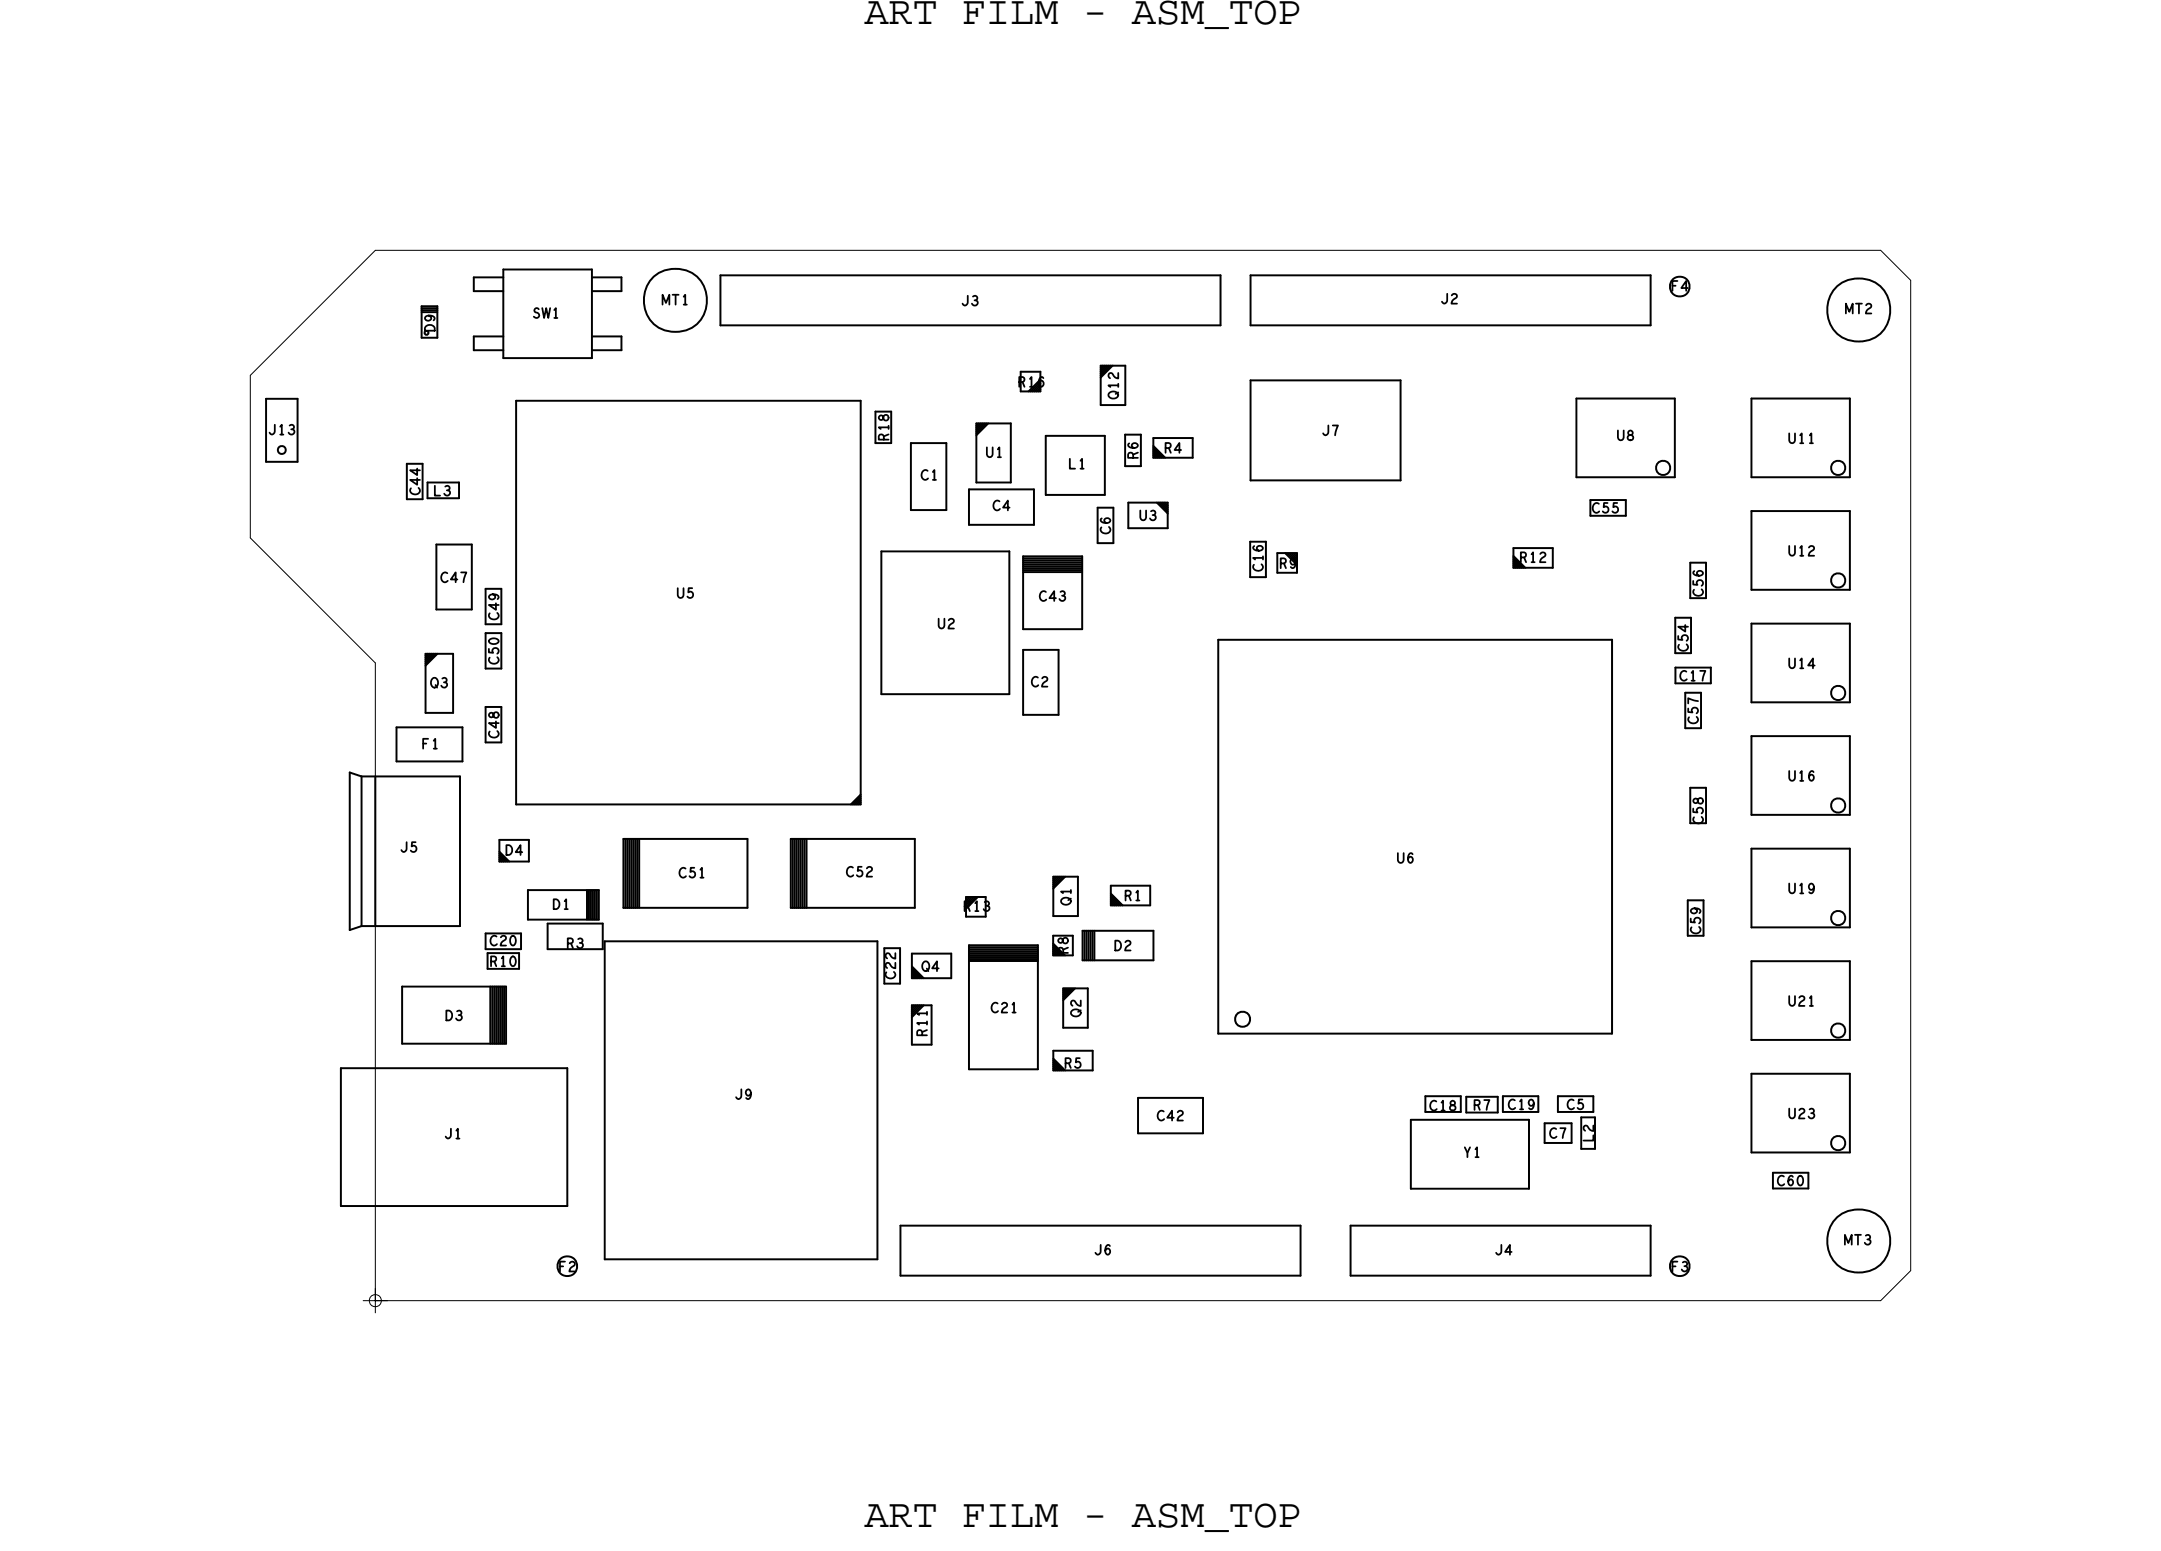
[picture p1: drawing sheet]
<svg xmlns="http://www.w3.org/2000/svg" width="110mm" height="79mm" viewBox="0 0 110 79" stroke-linecap="round" stroke-linejoin="round" font-family="sans-serif">
<defs><g id="words">
<g font-size="2.1">
<text x="43.9" y="1.2">ART FILM - ASM_TOP</text>
<text x="43.9" y="77.5">ART FILM - ASM_TOP</text>
</g>
<g font-size=".5">
<text x="13.6" y="22.1">J13</text>
<text x="45.1" y="22.4" transform="rotate(-90 45.1 22.4)">R18</text>
<text x="51.7" y="19.6">R16</text>
<text x="56.8" y="20.3" transform="rotate(-90 56.8 20.3)">Q12</text>
<text x="90.8" y="22.5">U11</text>
<text x="77.2" y="28.6">R12</text>
<text x="21.9" y="34.9">Q3</text>
<text x="21.4" y="38">F1</text>
<text x="48.9" y="46.3">R13</text>
<text x="54.4" y="46" transform="rotate(-90 54.4 46)">Q1</text>
<text x="57.1" y="45.7">R1</text>
<text x="24.9" y="49.1">R10</text>
<text x="28.8" y="48.2">R3</text>
<text x="47.1" y="52.7" transform="rotate(-90 47.1 52.7)">R11</text>
<text x="84.9" y="64.6">F3</text>
</g>
</g></defs>
<!-- layer: Board Outline -->
<path d="M12.7 19.1v8.2zM19.1 12.7h76.4zM19.1 12.7l-6.4 6.4zM95.5 12.7l1.5 1.5zM97 14.2v50.3zM12.7 27.3l6.4 6.4zM19.1 33.7v32.4zM19.1 66.1h76.4zM95.5 66.1l1.5-1.6z" fill="none" stroke="#000" stroke-width=".05"/>
<!-- layer: Components -->
<g fill="none" stroke="#000" stroke-width=".1">
<path d="M21.4 15.6h.8zM21.4 17.2h.8zM21.4 15.6v1.6zM21.4 15.7h.8zM21.4 15.8h.8zM21.4 15.9h.8zM21.6 16.9l.1-.1 .1 .2h-.1zM22.2 15.6v1.6zM24.1 14.1h1.5zM24.1 17.1h1.5zM24.1 14.8h1.5zM24.1 14.1v.7z"/>
<path d="M24.1 17.8h1.5zM24.1 17.1v.7zM25.6 18.2h4.5zM25.6 13.7v4.5zM25.6 13.7h4.5zM30.1 14.1h1.5zM30.1 17.1h1.5zM30.1 14.8h1.5zM30.1 17.8h1.5zM30.1 13.7v4.5zM31.6 14.1v.7zM31.6 17.1v.7z"/>
<path d="M36.6 16.5h25.4zM36.6 14h25.4zM36.6 14v2.5zM51.8 18.9h1zM51.8 19.9h1zM51.8 18.9v1zM52.2 19.9l.6-.6zM52.3 19.9l.5-.5zM52.4 19.9l.4-.4zM52.5 19.9l.3-.3zM52.7 19.9l.1-.1zM52.8 18.9v1z"/>
<path d="M52.8 19.7l-.2 .2zM55.9 18.7l.1-.1zM55.9 18.8l.2-.2zM55.9 18.9l.3-.3zM55.9 19l.4-.4zM55.9 18.6v2zM55.9 19.1l.5-.5zM55.9 19.2l.6-.6zM55.9 18.6h1.3zM57.2 18.6v2zM62 14v2.5zM63.5 19.3v5.1z"/>
<path d="M63.5 19.3h7.6zM63.5 14h20.3zM63.5 14v2.5zM63.5 16.5h20.3zM71.1 19.3v5.1zM83.8 14v2.5zM13.5 20.3h1.6zM13.5 20.3v3.2zM13.5 23.5h1.6zM14.1 22.8l.2-.1 .2 .1v.1l-.2 .2-.2-.2zM15.1 20.3v3.2zM17.8 39.2l.6 .2z"/>
<path d="M17.8 39.2v8zM18.4 39.4h5zM18.4 39.4v7.6zM19.1 39.4v7.6zM20.1 36.9h3.4zM20.1 36.9v1.8zM20.1 38.7h3.4zM20.7 23.6h.8zM20.7 25.4h.8zM20.7 23.6v1.8zM21.5 23.6v1.8zM21.6 33.2h1.4z"/>
<path d="M21.6 33.3l.1-.1zM21.6 33.4l.2-.2zM21.6 33.5l.3-.3zM21.6 33.6l.4-.4zM21.6 33.7l.5-.5zM21.6 33.8l.6-.6zM21.6 33.2v3zM21.6 36.2h1.4zM21.7 25.3h1.6zM21.7 24.5v.8zM21.7 24.5h1.6zM22.2 31h1.8z"/>
<path d="M22.2 27.7v3.3zM22.2 27.7h1.8zM23 33.2v3zM23.3 24.5v.8zM23.4 39.4v7.6zM23.5 36.9v1.8zM24 27.7v3.3zM24.7 32.2h.8zM24.7 29.9h.8zM24.7 35.9h.8zM24.7 34h.8zM24.7 32.2v1.8z"/>
<path d="M24.7 31.7h.8zM24.7 29.9v1.8zM24.7 37.7h.8zM24.7 35.9v1.8zM25.5 32.2v1.8zM25.5 29.9v1.8zM25.5 35.9v1.8zM26.2 20.4v20.5zM26.2 20.4h17.5zM43.7 20.4v20.5zM44.5 20.9h.8zM44.5 22.5h.8z"/>
<path d="M44.5 20.9v1.6zM44.8 28h6.5zM44.8 28v7.3zM44.8 35.3h6.5zM45.3 20.9v1.6zM46.3 25.9h1.8zM46.3 22.5v3.4zM46.3 22.5h1.8zM48.1 22.5v3.4zM49.2 26.7h3.3zM49.2 24.9v1.8zM49.2 24.9h3.3z"/>
<path d="M49.6 21.5h1.7zM49.6 21.6l.1-.1zM49.6 21.7l.2-.2zM49.6 21.8l.3-.3zM49.6 21.9l.4-.4zM49.6 22l.5-.5zM49.6 22.1l.6-.6zM49.6 21.5v3zM49.6 24.5h1.7zM51.3 28v7.3zM51.3 21.5v3zM52 28.3h3z"/>
<path d="M52 28.4h3zM52 28.5h3zM52 28.6h3zM52 28.7h3zM52 28.8h3zM52 28.9h3zM52 29h3zM52 29.1h3zM52 32h3zM52 28.3v3.7zM52 36.3h1.8zM52 33v3.3z"/>
<path d="M52 33h1.8zM52.5 24.9v1.8zM53.1 22.1h3zM53.1 25.1h3zM53.1 22.1v3zM53.8 33v3.3zM55 28.3v3.7zM55.7 25.8h.8zM55.7 27.6h.8zM55.7 25.8v1.8zM55.9 20.6h1.3zM56.1 22.1v3z"/>
<path d="M56.5 25.8v1.8zM57.1 22.1h.8zM57.1 23.7h.8zM57.1 22.1v1.6zM57.3 26.8h2zM57.3 25.5v1.3zM57.3 25.5h2zM57.9 22.1v1.6zM58.6 23.2h2zM58.6 22.2v1zM58.6 23.1l.1 .1zM58.6 23l.2 .2z"/>
<path d="M58.6 22.9l.3 .3zM58.6 22.8l.4 .4zM58.6 22.7l.5 .5zM58.6 22.6l.6 .6zM58.6 22.2h2zM58.8 25.5l.5 .6zM58.9 25.5l.4 .5zM59 25.5l.3 .4zM59.1 25.5l.2 .3zM59.2 25.5l.1 .2zM59.3 25.5v1.3zM60.6 22.2v1z"/>
<path d="M61.9 32.5h20zM61.9 32.5v20zM63.5 27.5h.8zM63.5 29.3h.8zM63.5 27.5v1.8zM63.5 24.4h7.6zM64.3 27.5v1.8zM64.9 28.1h1zM64.9 29.1h1zM64.9 28.1v1zM65.3 28.1l.6 .6zM65.4 28.1l.5 .5z"/>
<path d="M65.5 28.1l.4 .4zM65.6 28.1l.3 .3zM65.7 28.1l.2 .2zM65.8 28.1l.1 .1zM65.9 28.1v1zM76.9 28.8h2zM76.9 27.8v1zM76.9 28.7l.1 .1zM76.9 28.6l.2 .2zM76.9 28.5l.3 .3zM76.9 28.4l.4 .4zM76.9 28.3l.5 .5z"/>
<path d="M76.9 28.2l.6 .6zM76.9 27.8h2zM78.9 27.8v1zM80.1 20.2h5zM80.1 20.2v4zM80.1 24.2h5zM80.8 25.4v.8zM80.8 26.2h1.8zM80.8 25.4h1.8zM81.9 32.5v20zM82.6 25.4v.8zM84.2 23.5l.3-.1 .2 .1 .1 .3-.1 .2-.2 .1-.3-.1-.1-.2z"/>
<path d="M85.1 20.2v4zM85.1 31.4h.8zM85.1 33.2h.8zM85.1 31.4v1.8zM85.1 33.9v.8zM85.1 34.7h1.8zM85.1 33.9h1.8zM85.6 35.2h.8zM85.6 37h.8zM85.6 35.2v1.8zM85.8 28.6h.8zM85.8 30.4h.8z"/>
<path d="M85.8 28.6v1.8zM85.9 31.4v1.8zM86.4 35.2v1.8zM86.6 28.6v1.8zM86.9 33.9v.8zM89 37.4h5zM89 31.7h5zM89 26h5zM89 20.2h5zM89 37.4v4zM89 31.7v4zM89 35.7h5z"/>
<path d="M89 26v4zM89 30h5zM89 20.2v4zM89 24.2h5zM93.1 34.9l.3-.1 .2 .1 .1 .3-.1 .2-.2 .2-.3-.2-.1-.2zM93.1 29.2l.3-.1 .2 .1 .1 .3-.1 .2-.2 .1-.3-.1-.1-.2zM93.1 23.5l.3-.1 .2 .1 .1 .3-.1 .2-.2 .1-.3-.1-.1-.2zM94 37.4v4zM94 31.7v4zM94 26v4zM94 20.2v4zM17.3 54.2h11.5z"/>
<path d="M17.3 54.2v7zM17.8 47.2l.6-.2zM18.4 47h5zM20.4 50.1h5.3zM20.4 53h5.3zM20.4 50.1v2.9zM24.7 48.2h1.8zM24.7 47.4v.8zM24.7 47.4h1.8zM24.8 49.2h1.6zM24.8 48.4v.8zM24.8 48.4h1.6z"/>
<path d="M24.9 50.1v2.9zM25 50.1v2.9zM25.1 50.1v2.9zM25.2 50.1v2.9zM25.3 50.1v2.9zM25.4 43.4l.4 .4zM25.4 43.8h1.5zM25.4 43.6l.2 .2zM25.4 43.3l.5 .5zM25.4 42.7h1.5zM25.4 42.7v1.1zM25.4 43.5l.3 .3z"/>
<path d="M25.4 43.7l.1 .1zM25.4 50.1v2.9zM25.5 50.1v2.9zM25.6 50.1v2.9zM25.7 50.1v2.9zM26.2 40.9h17.5zM26.4 48.4v.8zM26.5 47.4v.8zM26.8 45.2h3.6zM26.8 46.7h3.6zM26.8 45.2v1.5zM26.9 42.7v1.1z"/>
<path d="M27.8 46.9h2.8zM27.8 46.9v1.3zM27.8 48.2h2.8zM28.8 54.2v7zM29.8 45.2v1.5zM29.9 45.2v1.5zM30 45.2v1.5zM30.1 45.2v1.5zM30.2 45.2v1.5zM30.3 45.2v1.5zM30.4 45.2v1.5zM30.6 46.9v1.3z"/>
<path d="M30.7 47.8v16.2zM30.7 47.8h13.9zM31.7 42.6v3.5zM31.7 46.1h6.3zM31.7 42.6h6.3zM31.8 42.6v3.5zM31.9 42.6v3.5zM32 42.6v3.5zM32.1 42.6v3.5zM32.2 42.6v3.5zM32.3 42.6v3.5zM32.4 42.6v3.5z"/>
<path d="M32.5 42.6v3.5zM38 42.6v3.5zM40.2 42.6v3.5zM40.2 46.1h6.3zM40.2 42.6h6.3zM40.3 42.6v3.5zM40.4 42.6v3.5zM40.5 42.6v3.5zM40.6 42.6v3.5zM40.7 42.6v3.5zM40.8 42.6v3.5zM40.9 42.6v3.5z"/>
<path d="M41 42.6v3.5zM43.7 40.4l-.5 .5zM43.7 40.5l-.4 .4zM43.7 40.6l-.3 .3zM43.7 40.7l-.2 .2zM43.7 40.8l-.1 .1zM44.6 47.8v16.2zM44.9 48.2h.8zM44.9 50h.8zM44.9 48.2v1.8zM45.7 48.2v1.8zM46.3 51.1h1z"/>
<path d="M46.3 49.3l.4 .4zM46.3 49.1l.6 .6zM46.3 49.5l.2 .2zM46.3 51.1v2zM46.3 53.1h1zM46.3 49.7h2zM46.3 48.4v1.3zM46.3 48.4h2zM46.3 49.2l.5 .5zM46.3 49.4l.3 .3zM46.3 49.6l.1 .1zM46.4 51.1l-.1 .1z"/>
<path d="M46.5 42.6v3.5zM46.5 51.1l-.2 .2zM46.6 51.1l-.3 .3zM46.7 51.1l-.4 .4zM46.8 51.1l-.5 .5zM46.9 51.1l-.6 .6zM47.3 51.1v2zM48.3 48.4v1.3zM49.1 45.6h1zM49.1 45.6v1zM49.1 46.6h1zM49.2 45.6l-.1 .1z"/>
<path d="M49.2 48.1h3.5zM49.2 48.2h3.5zM49.2 48.3h3.5zM49.2 48.4h3.5zM49.2 48.5h3.5zM49.2 48.6h3.5zM49.2 48.7h3.5zM49.2 48.8h3.5zM49.2 54.3h3.5zM49.2 48v6.3zM49.2 48h3.5zM49.3 45.6l-.2 .2z"/>
<path d="M49.4 45.6l-.3 .3zM49.5 45.6l-.4 .4zM49.6 45.6l-.5 .5zM49.7 45.6l-.6 .6zM50.1 45.6v1zM52.7 48v6.3zM53.5 47.5h1zM53.5 48.5h1zM53.5 47.5v1zM53.5 48.4l.1 .1zM53.5 48.3l.2 .2zM53.5 48.2l.3 .3z"/>
<path d="M53.5 48.1l.4 .4zM53.5 48l.5 .5zM53.5 47.9l.6 .6zM53.5 54.4h2zM53.5 53.4v1zM53.5 54.3l.1 .1zM53.5 54.2l.2 .2zM53.5 54.1l.3 .3zM53.5 54l.4 .4zM53.5 53.9l.5 .5zM53.5 53.8l.6 .6zM53.5 44.5v2z"/>
<path d="M53.5 46.5h1.2zM53.5 44.6l.1-.1zM53.5 44.7l.2-.2zM53.5 44.8l.3-.3zM53.5 44.9l.4-.4zM53.5 45l.5-.5zM53.5 45.1l.6-.6zM53.5 53.4h2zM53.5 44.5h1.2zM54 50.3l.1-.1zM54 50.4l.2-.2zM54 50.5l.3-.3z"/>
<path d="M54 50.6l.4-.4zM54 50.7l.5-.5zM54 50.8l.6-.6zM54 50.2v2zM54 52.2h1.2zM54 50.2h1.2zM54.5 47.5v1zM54.7 44.5v2zM55 47.3h3.6zM55 47.3v1.5zM55 48.8h3.6zM55.1 47.3v1.5z"/>
<path d="M55.2 47.3v1.5zM55.2 50.2v2zM55.3 47.3v1.5zM55.4 47.3v1.5zM55.5 47.3v1.5zM55.5 53.4v1zM55.6 47.3v1.5zM56.4 46h2zM56.4 45v1zM56.4 45.9l.1 .1zM56.4 45.8l.2 .2zM56.4 45.7l.3 .3z"/>
<path d="M56.4 45.6l.4 .4zM56.4 45.5l.5 .5zM56.4 45.4l.6 .6zM56.4 45h2zM57.8 55.8v1.8zM57.8 57.6h3.3zM57.8 55.8h3.3zM58.4 45v1zM58.6 47.3v1.5zM61.1 55.8v1.8zM61.9 52.5h20zM71.7 56.9h6z"/>
<path d="M71.7 56.9v3.5zM72.4 56.5h1.8zM72.4 55.7v.8zM72.4 55.7h1.8zM74.2 55.7v.8zM74.5 56.5h1.6zM74.5 55.7v.8zM74.5 55.7h1.6zM76.1 55.7v.8zM76.3 55.7v.8zM76.3 56.5h1.8zM76.3 55.7h1.8z"/>
<path d="M77.7 56.9v3.5zM78.1 55.7v.8zM78.4 58h1.4zM78.4 57v1zM78.4 57h1.4zM79.1 55.7v.8zM79.1 56.5h1.8zM79.1 55.7h1.8zM79.8 57v1zM80.3 58.3h.7zM80.3 56.7v1.6zM80.3 56.7h.7z"/>
<path d="M80.9 55.7v.8zM81 56.7v1.6zM85.7 45.7h.8zM85.7 47.5h.8zM85.7 45.7v1.8zM85.8 40h.8zM85.8 41.8h.8zM85.8 40v1.8zM86.5 45.7v1.8zM86.6 40v1.8zM89 54.5h5zM89 48.8h5z"/>
<path d="M89 43.1h5zM89 54.5v4zM89 58.5h5zM89 48.8v4zM89 52.8h5zM89 43.1v4zM89 47.1h5zM89 41.4h5zM90 59.6v.8zM90 59.6h1.8zM91.8 59.6v.8zM93.1 57.8l.3-.1 .2 .1 .1 .3-.1 .2-.2 .1-.3-.1-.1-.2z"/>
<path d="M93.1 52.1l.3-.1 .2 .1 .1 .2-.1 .3-.2 .1-.3-.1-.1-.3zM93.1 46.4l.3-.1 .2 .1 .1 .2-.1 .3-.2 .1-.3-.1-.1-.3zM93.1 40.7l.3-.2 .2 .2 .1 .2-.1 .3-.2 .1-.3-.1-.1-.3zM94 54.5v4zM94 48.8v4zM94 43.1v4zM17.3 61.2h11.5zM30.7 64h13.9zM45.7 64.8h20.4zM45.7 62.2v2.6zM45.7 62.2h20.4zM66.1 62.2v2.6z"/>
<path d="M68.6 62.2v2.6zM68.6 62.2h15.2zM68.6 64.8h15.2zM71.7 60.4h6zM83.8 62.2v2.6zM90 60.4h1.8z"/>
<circle cx="34.3" cy="15.3" r="1.61"/>
<circle cx="85.3" cy="14.6" r=".5"/>
<circle cx="94.4" cy="15.8" r="1.61"/>
<circle cx="63.1" cy="51.8" r=".38"/>
<circle cx="28.8" cy="64.3" r=".5"/>
<circle cx="85.3" cy="64.3" r=".5"/>
<circle cx="94.4" cy="63" r="1.61"/>
</g>
<!-- layer: Text -->
<g fill="none" stroke="#000" stroke-width=".09">
<path d="M21.6 16.6a.26 .26 0 0 1 .3-.1 .26 .26 0 0 1 .2 .3h-.5zM21.8 16v.1a.14 .14 0 0 1 0 .2 .14 .14 0 0 1-.2-.1 .14 .14 0 0 1 .2-.2l.3 .1-.1 .2M27.4 15.7a.12 .12 0 0 0-.2 0 .12 .12 0 0 0 0 .2 .15 .15 0 0 1 .2 .1 .15 .15 0 0 1-.1 .1 .15 .15 0 0 1-.2 0M27.5 15.6l.1 .5 .1-.5 .1 .5 .1-.5M28.2 15.7v-.1v.5M28.2 16.1h.1M33.6 15.5v-.5l.2 .4 .2-.4v.5M34.2 15h.3M34.3 15v.5M34.7 15.1l.1-.1v.5M34.7 15.5h.2M49.2 15l-.1 .4-.1 .1-.1-.1"/>
<path d="M49.4 15.1a.12 .12 0 0 1 .2 0 .12 .12 0 0 1 0 .2M49.5 15.3a.15 .15 0 0 1 .2 .1 .15 .15 0 0 1-.2 .1 .15 .15 0 0 1-.1-.1M51.8 19.4h.2v-.2l-.2-.1v.5M52.3 19.2l.1-.1v.5M53 19.2a.24 .24 0 0 0-.2 .2 .24 .24 0 0 0 .1 .2 .14 .14 0 0 0 .1-.2 .14 .14 0 0 0-.2 0M56.8 18.9v.3l-.3-.2a.13 .13 0 0 0-.2 0 .13 .13 0 0 0 .1 .2M56.8 19.6h-.5l.1 .1M73.5 14.9v.4l-.1 .1-.2-.1M73.7 15a.13 .13 0 0 1 .2-.1 .13 .13 0 0 1 .1 .2l-.3 .3h.3M84.9 14.5h.2M85.2 14.3h-.3v.5M85.7 14.6h-.3l.2-.3v.5"/>
<path d="M93.7 15.9v-.5l.2 .4 .2-.4v.5M94.3 15.4h.3M94.4 15.4v.5M94.8 15.5a.13 .13 0 0 1 .2-.1 .13 .13 0 0 1 0 .2l-.2 .3h.2M14 21.6l-.1 .4-.1 .1-.1-.1M14.2 21.7l.1-.1v.5M14.7 21.6a.12 .12 0 0 1 .2 0 .12 .12 0 0 1-.1 .2M21.2 23.8v.3l-.4-.2h.5M21.2 24.3v.3l-.4-.2h.5M21.3 24.8a.22 .22 0 0 1-.2 .3 .22 .22 0 0 1-.2-.3M21.7 37.5h-.2v.5M22 37.6l.1-.1v.5"/>
<path d="M22.1 24.7v.5h.3M22.5 34.5a.12 .12 0 0 1 .2 0 .12 .12 0 0 1-.1 .2M22.6 24.7a.12 .12 0 0 1 .2 0 .12 .12 0 0 1 0 .2M22.7 24.9a.15 .15 0 0 1 .2 .1 .15 .15 0 0 1-.2 .2 .15 .15 0 0 1-.1-.1M22.7 29.1a.22 .22 0 0 0-.3 .2 .22 .22 0 0 0 .3 .2M23.2 29.4h-.3l.2-.3v.5M23.4 29.1h.3l-.2 .5M24.8 33v.1l.2 .1a.16 .16 0 0 1 .1-.3 .16 .16 0 0 1 .2 .1 .16 .16 0 0 1 0 .2M24.8 32.5a.26 .26 0 0 1 .3-.1 .26 .26 0 0 1 .2 .2 .26 .26 0 0 1-.3 .1 .26 .26 0 0 1-.2-.2zM24.9 36.2a.12 .12 0 0 0-.1 .2 .12 .12 0 0 0 .2 0 .12 .12 0 0 0 .1-.1 .14 .14 0 0 1 .2-.1 .14 .14 0 0 1 0 .2 .14 .14 0 0 1-.2-.1l-.1-.1zM25 30.2h.1a.14 .14 0 0 1 0 .2 .14 .14 0 0 1-.2-.1 .14 .14 0 0 1 .1-.1l.3 .1v.1M25.2 30.6v.4l-.4-.3h.5"/>
<path d="M25.2 36.6v.4l-.4-.3h.5M25.3 33.4a.22 .22 0 0 1-.2 .3 .22 .22 0 0 1-.2-.3M25.3 31.1a.22 .22 0 0 1-.2 .4 .22 .22 0 0 1-.2-.4M25.3 37.1a.22 .22 0 0 1-.2 .4 .22 .22 0 0 1-.2-.4M34.4 29.9v.3l.2 .2 .1-.2v-.3M35.2 29.9h-.2v.2a.16 .16 0 0 1 .2 0 .16 .16 0 0 1-.1 .3 .16 .16 0 0 1-.2-.1M44.7 21.1a.12 .12 0 0 0-.1 .2 .12 .12 0 0 0 .2 0 .12 .12 0 0 0 .1-.1 .14 .14 0 0 1 .2-.1 .14 .14 0 0 1 0 .2 .14 .14 0 0 1-.2-.1l-.1-.1zM44.9 22.3v-.2h-.2l-.1 .2h.5M45.1 21.7h-.5l.1 .1M47.1 23.9a.22 .22 0 0 0-.3 .2 .22 .22 0 0 0 .3 .2M47.4 24l.1-.1v.5M47.4 24.4h.1"/>
<path d="M47.7 31.4v.4l.1 .1 .2-.1v-.4M48.2 31.5a.13 .13 0 0 1 .2-.1 .13 .13 0 0 1 0 .2l-.2 .3h.2M50.1 22.7v.4l.2 .1 .1-.1v-.4M50.7 22.8l.1-.1v.5M50.7 23.2h.1M50.8 25.5a.22 .22 0 0 0-.4 .2 .22 .22 0 0 0 .4 .1M51.3 25.8h-.4l.3-.4v.5M52.7 34.4a.22 .22 0 0 0-.3 .2 .22 .22 0 0 0 .3 .2M52.9 34.5a.13 .13 0 0 1 .2-.1 .13 .13 0 0 1 .1 .2l-.3 .3h.3M53.1 30.1a.22 .22 0 0 0-.3 .2 .22 .22 0 0 0 .3 .1M53.6 30.4h-.3l.2-.4v.5M53.9 30.1a.12 .12 0 0 1 .2 0 .12 .12 0 0 1-.1 .2"/>
<path d="M53.9 30.3a.15 .15 0 0 1 .2 .1 .15 .15 0 0 1-.1 .1 .15 .15 0 0 1-.2-.1M54.3 23.3v.5h.3M54.9 23.4l.1-.1v.5M54.9 23.8h.1M56 26.3l-.1 .1a.24 .24 0 0 0 .2 .2 .24 .24 0 0 0 .3-.2 .16 .16 0 0 0-.3-.1 .16 .16 0 0 0 .1 .3M56.3 26.8a.22 .22 0 0 1-.2 .3 .22 .22 0 0 1-.2-.3M57.4 22.5h-.1a.24 .24 0 0 0 .2 .3 .24 .24 0 0 0 .3-.2 .16 .16 0 0 0-.3-.1 .16 .16 0 0 0 .1 .3M57.6 23.3l-.1-.3h-.1l-.1 .3h.5M57.8 23l-.2 .1M57.9 25.9v.4l.2 .1 .1-.1v-.4M58.5 26a.12 .12 0 0 1 .2 0 .12 .12 0 0 1-.1 .2M58.5 26.2a.15 .15 0 0 1 .2 .1 .15 .15 0 0 1-.1 .2 .15 .15 0 0 1-.2-.2"/>
<path d="M59.2 22.8l.2-.1 .1-.1-.3-.1v.5M59.4 22.8l.1 .2M60 22.9h-.3l.2-.4v.5M63.7 27.7v.1a.24 .24 0 0 0 .2 .2 .24 .24 0 0 0 .2-.2 .14 .14 0 0 0-.2-.1 .15 .15 0 0 0 0 .3M64.1 28.7a.22 .22 0 0 1-.2 .3 .22 .22 0 0 1-.2-.3M64.1 28.3h-.5l.1 .1M64.1 28.3v.1M65 28.6h.3v-.2h-.3v.5M65.2 28.6l.1 .3M65.8 28.5v.1a.15 .15 0 0 1-.3 0 .14 .14 0 0 1 .1-.2 .14 .14 0 0 1 .2 .1l-.1 .3h-.1M67.5 21.6v.4l-.2 .1-.1-.1M67.7 21.6h.3l-.2 .5"/>
<path d="M77.2 28.3h.3v-.2h-.3v.5M77.8 28.2l.1-.1v.5M78.2 28.1a.13 .13 0 0 1 .2 0 .13 .13 0 0 1 .1 .2l-.3 .3h.3M81.2 25.6a.22 .22 0 0 0-.3 .2 .22 .22 0 0 0 .3 .2M81.6 25.5h-.1l-.1 .3a.16 .16 0 0 1 .3 0 .16 .16 0 0 1-.1 .2 .16 .16 0 0 1-.2 0M82.1 25.5h-.1l-.1 .3a.16 .16 0 0 1 .3 0 .16 .16 0 0 1-.1 .2 .16 .16 0 0 1-.2 0M82.2 21.9v.3l.1 .2 .2-.2v-.3M82.7 21.9v.1a.2 .2 0 0 1 .2 .1 .2 .2 0 0 1 0 .2 .15 .15 0 0 1-.2-.1 .15 .15 0 0 1 .2-.1v-.2zM85.2 32.3v.2h.3a.16 .16 0 0 1 0-.2 .16 .16 0 0 1 .2 0 .16 .16 0 0 1 0 .2M85.6 31.7v.4l-.4-.3h.5M85.6 34.1a.22 .22 0 0 0-.3 .2 .22 .22 0 0 0 .4 .2M85.7 32.7a.22 .22 0 0 1-.2 .4 .22 .22 0 0 1-.2-.4"/>
<path d="M85.7 36v.2h.3a.16 .16 0 0 1 0-.2 .16 .16 0 0 1 .2 0 .16 .16 0 0 1 0 .2M85.9 34.2l.1-.1v.5M85.9 34.6h.2M86 29.5v.2h.2a.16 .16 0 0 1 .1-.2 .16 .16 0 0 1 .2 0 .16 .16 0 0 1-.1 .3M86.1 29h-.1a.24 .24 0 0 0 .2 .2 .24 .24 0 0 0 .3-.1 .16 .16 0 0 0-.3-.1 .14 .14 0 0 0 .1 .2M86.2 36.4a.22 .22 0 0 1-.2 .4 .22 .22 0 0 1-.2-.4M86.2 35.6l-.5-.1v.2M86.3 34.1h.3l-.1 .5M86.4 29.9a.22 .22 0 0 1-.2 .4 .22 .22 0 0 1-.2-.4M90.9 22v.4l.1 .1 .2-.1v-.4M90.9 27.7v.4l.1 .1 .2-.1v-.4M90.9 33.4v.4l.1 .1 .2-.1v-.4"/>
<path d="M90.9 39.2v.3l.1 .2 .2-.2v-.3M91.4 22.1l.1-.1v.5M91.4 27.8l.1-.1v.5M91.4 33.5l.1-.1v.5M91.4 39.3l.1-.1v.5M91.4 28.2h.2M91.4 33.9h.2M91.4 39.7h.2M91.9 27.8a.13 .13 0 0 1 .2-.1 .13 .13 0 0 1 0 .2l-.2 .3h.2M91.9 22.1l.1-.1v.5M92.1 39.2a.24 .24 0 0 0-.2 .2 .24 .24 0 0 0 .2 .2 .14 .14 0 0 0 0-.2 .14 .14 0 0 0-.2 0M92.2 33.8h-.4l.3-.4v.5"/>
<path d="M20.7 42.8l-.1 .4-.1 .1-.1-.1M21.1 42.8h-.2v.2a.16 .16 0 0 1 .2 0 .16 .16 0 0 1 0 .3 .16 .16 0 0 1-.2-.1M22.7 51.3a.25 .25 0 0 1 .3 .3 .25 .25 0 0 1-.3 .2zM22.9 57.3v.4l-.1 .1-.2-.1M23.2 57.4l.1-.1v.5M23.2 57.8h.1M23.2 51.4a.12 .12 0 0 1 .2 0 .12 .12 0 0 1 0 .2M23.3 51.6a.15 .15 0 0 1 .2 .1 .15 .15 0 0 1-.2 .1 .15 .15 0 0 1-.1-.1M24.9 48.8h.3v-.2h-.3v.5M25.2 47.6a.22 .22 0 0 0-.3 .2 .22 .22 0 0 0 .3 .1M25.4 47.6a.13 .13 0 0 1 .2-.1 .13 .13 0 0 1 .1 .2l-.3 .3h.3M25.5 48.7l.1-.1v.5"/>
<path d="M25.7 42.9a.25 .25 0 0 1 .3 .3 .25 .25 0 0 1-.3 .2zM26 48.6a.24 .24 0 0 1 .2 .2 .24 .24 0 0 1-.2 .3 .34 .34 0 0 1 0-.5zM26 47.5a.24 .24 0 0 1 .2 .3 .24 .24 0 0 1-.2 .2 .34 .34 0 0 1 0-.5zM26.5 43.3h-.3l.2-.4v.5M28.1 45.7a.25 .25 0 0 1 .3 .2 .25 .25 0 0 1-.3 .3zM28.7 45.8l.1-.1v.5M28.7 46.2h.1M28.8 47.9h.2l.1-.2h-.3v.5M29.4 47.7a.12 .12 0 0 1 .2 0 .12 .12 0 0 1-.1 .2M34.8 44.1a.22 .22 0 0 0-.3 .2 .22 .22 0 0 0 .3 .2M35.3 44.1h-.2v.2a.16 .16 0 0 1 .2 0 .16 .16 0 0 1-.1 .3 .16 .16 0 0 1-.2-.1M35.6 44.2l.1-.1v.5"/>
<path d="M35.6 44.6h.1M37.7 55.3l-.1 .4-.1 .1-.1-.1M38.1 55.5v.1a.14 .14 0 0 1-.2-.1 .14 .14 0 0 1 .1-.1 .14 .14 0 0 1 .1 .1l-.1 .3h-.1M43.3 44.1a.22 .22 0 0 0-.3 .2 .22 .22 0 0 0 .3 .1M43.8 44h-.2v.2a.16 .16 0 0 1 .2 .1 .16 .16 0 0 1-.1 .2 .16 .16 0 0 1-.2-.1M44 44.1a.13 .13 0 0 1 .2-.1 .13 .13 0 0 1 .1 .2l-.3 .3h.3M45.4 49.4a.22 .22 0 0 1-.2 .3 .22 .22 0 0 1-.2-.3M45.5 48.4v.3l-.3-.3a.13 .13 0 0 0-.2 .1 .13 .13 0 0 0 .1 .2M45.5 48.9v.3l-.3-.3a.13 .13 0 0 0-.2 .1 .13 .13 0 0 0 .1 .2M46.8 52.6v-.2l-.2-.1v.3h.5M47.1 49.2l.1 .1M47.1 51.5h-.5h.1"/>
<path d="M47.1 52h-.5h.1M47.7 49.2h-.4l.3-.4v.5M49 46h.2v-.2h-.2v.5M49.5 45.9l.1-.1v.5M50 45.8a.12 .12 0 0 1 .2 0 .12 .12 0 0 1-.1 .2M50.7 51a.22 .22 0 0 0-.3 .2 .22 .22 0 0 0 .3 .1M50.9 51a.13 .13 0 0 1 .2-.1 .13 .13 0 0 1 0 .2l-.2 .3h.3M51.4 51l.1-.1v.5M51.4 51.4h.2M53.8 47.7a.12 .12 0 0 0 0 .1 .12 .12 0 0 0 .1 .1 .12 .12 0 0 0 .1-.2 .14 .14 0 0 1 .2 0 .14 .14 0 0 1 0 .2 .14 .14 0 0 1-.2-.1l-.1-.1zM54 48.4v-.2l-.2-.1-.1 .3h.5M54.1 54h.2l.1-.2-.3-.1v.5"/>
<path d="M54.2 48.1l-.2 .1M54.3 54l.1 .2M54.4 45.3h-.5l.1 .1M54.8 53.7h-.1l-.1 .3a.16 .16 0 0 1 .3 0 .16 .16 0 0 1-.1 .2 .16 .16 0 0 1-.2 0M54.9 50.8v.3l-.3-.3a.13 .13 0 0 0-.2 .1 .13 .13 0 0 0 .1 .2M54.9 51.3l-.1 .1M56.6 47.8a.25 .25 0 0 1 .3 .2 .25 .25 0 0 1-.3 .3zM57.2 47.9a.13 .13 0 0 1 .1-.1 .13 .13 0 0 1 .1 .2l-.3 .3h.3M57.2 45.5h.2v-.2l-.2-.1v.5M57.7 45.3l.1-.1v.5M59.1 56.4a.22 .22 0 0 0-.3 .3 .22 .22 0 0 0 .3 .1M59.6 56.8h-.3l.2-.4v.5"/>
<path d="M59.8 56.5a.13 .13 0 0 1 .2-.1 .13 .13 0 0 1 0 .2l-.2 .3h.3M71 43.3v.4l.1 .1 .2-.1v-.4M71.7 43.4v-.1a.24 .24 0 0 0-.2 .3 .24 .24 0 0 0 .2 .2 .14 .14 0 0 0 0-.2 .14 .14 0 0 0-.2 0M72.9 55.9a.22 .22 0 0 0-.3 .2 .22 .22 0 0 0 .4 .2M73.2 56l.1-.1v.5M73.2 56.4h.2M73.7 56v.1a.2 .2 0 0 1 .2 .1 .2 .2 0 0 1 0 .2 .16 .16 0 0 1-.3-.1 .18 .18 0 0 1 .3-.2v-.1zM74.4 58.3l.1 .5M74.7 58.3l-.2 .2M74.9 56.1h.2v-.2h-.2v.5M74.9 58.4l.1-.1v.5M74.9 58.8h.2"/>
<path d="M75.1 56.1l.1 .3M75.4 55.9h.2l-.1 .5M76.9 55.9a.22 .22 0 0 0-.3 .2 .22 .22 0 0 0 .4 .2M77.2 55.9l.1-.1v.5M77.2 56.3h.2M77.9 56v.1a.15 .15 0 0 1-.3 0 .14 .14 0 0 1 .1-.2 .14 .14 0 0 1 .2 .1l-.1 .3h-.1M79 57.3a.22 .22 0 0 0-.3 .2 .22 .22 0 0 0 .4 .2M79.2 57.3h.3l-.1 .5M79.9 55.9a.22 .22 0 0 0-.3 .2 .22 .22 0 0 0 .3 .2M80.4 55.8h-.2v.3a.16 .16 0 0 1 .2 0 .16 .16 0 0 1-.1 .2 .16 .16 0 0 1-.2 0M80.9 57.7v.2h-.5M80.9 57.2v.2l-.3-.2a.13 .13 0 0 0-.2 0 .13 .13 0 0 0 .1 .2"/>
<path d="M85.9 46.6v.2h.2a.16 .16 0 0 1 0-.2 .16 .16 0 0 1 .2 .1 .16 .16 0 0 1 0 .2M86 41.1v.1l.2 .1a.16 .16 0 0 1 .1-.3 .16 .16 0 0 1 .2 .1 .16 .16 0 0 1-.1 .2M86.1 40.6a.12 .12 0 0 0-.1 .1 .12 .12 0 0 0 .2 .1 .12 .12 0 0 0 0-.2 .14 .14 0 0 1 .2 0 .14 .14 0 0 1 0 .2 .14 .14 0 0 1-.2-.1v-.1zM86.1 46.1v.1a.14 .14 0 0 1 0 .2 .14 .14 0 0 1-.2-.1 .14 .14 0 0 1 .2-.2l.3 .1-.1 .2M86.3 47.1a.22 .22 0 0 1-.2 .3 .22 .22 0 0 1-.2-.3M86.4 41.5a.22 .22 0 0 1-.2 .3 .22 .22 0 0 1-.2-.3M90.6 59.7a.22 .22 0 0 0-.3 .3 .22 .22 0 0 0 .3 .1M90.9 44.9v.3l.1 .2 .2-.2v-.3M90.9 50.6v.3l.1 .2 .2-.2v-.3M90.9 56.3v.4l.1 .1 .2-.1v-.4M91.1 59.8l-.1-.1a.24 .24 0 0 0-.2 .2 .24 .24 0 0 0 .2 .3 .14 .14 0 0 0 .1-.2 .15 .15 0 0 0-.3 0M91.4 50.7a.13 .13 0 0 1 .2-.1 .13 .13 0 0 1 0 .2l-.2 .3h.2"/>
<path d="M91.4 56.4a.13 .13 0 0 1 .2-.1 .13 .13 0 0 1 0 .2l-.2 .3h.2M91.4 59.7a.24 .24 0 0 1 .2 .3 .24 .24 0 0 1-.2 .2 .34 .34 0 0 1 0-.5zM91.4 45l.1-.1v.5M91.4 45.4h.2M91.9 56.3a.12 .12 0 0 1 .2 0 .12 .12 0 0 1-.1 .2M91.9 50.7l.1-.1v.5M91.9 51.1h.2M92 56.5a.15 .15 0 0 1 .1 .2 .15 .15 0 0 1-.1 .1 .15 .15 0 0 1-.1-.1M92.1 45.1a.14 .14 0 0 1-.2 0 .14 .14 0 0 1 .1-.2 .14 .14 0 0 1 .1 .2l-.1 .3-.1-.1M28.4 64.3h.2M28.7 64.1h-.3v.5M28.9 64.2a.13 .13 0 0 1 .2-.1 .13 .13 0 0 1 .1 .2l-.3 .3h.3"/>
<path d="M55.9 63.2v.4l-.1 .1-.2-.1M56.4 63.3l-.1-.1a.24 .24 0 0 0-.2 .3 .24 .24 0 0 0 .2 .2 .14 .14 0 0 0 .1-.2 .15 .15 0 0 0-.3 0M76.3 63.2l-.1 .4-.1 .1-.1-.1M76.8 63.6h-.4l.3-.4v.5M85.2 64.1h-.3v.5M85.5 64.1a.12 .12 0 0 1 .2 0 .12 .12 0 0 1-.1 .2M93.7 63.2v-.5l.2 .4 .1-.4v.5M94.2 62.7h.3M94.4 62.7v.5M94.8 62.8a.12 .12 0 0 1 .2 0 .12 .12 0 0 1-.1 .1M94.8 62.9a.15 .15 0 0 1 .2 .2 .15 .15 0 0 1-.1 .1 .15 .15 0 0 1-.2-.1"/>
<circle cx="22.1" cy="34.7" r=".22"/>
<circle cx="56.6" cy="20" r=".22"/>
<circle cx="47" cy="49.1" r=".22"/>
<circle cx="54.2" cy="45.8" r=".22"/>
<circle cx="54.7" cy="51.4" r=".22"/>
</g>
<!-- layer: Drawing Origin -->
<path d="M18.4 66.1h1.3M18.8 65.8l.3-.1 .2 .1 .1 .3-.1 .2-.2 .1-.3-.1v-.2zM19.1 65.4v1.3" fill="none" stroke="#000" stroke-width=".05"/>
<use href="#words"/>
</svg>
